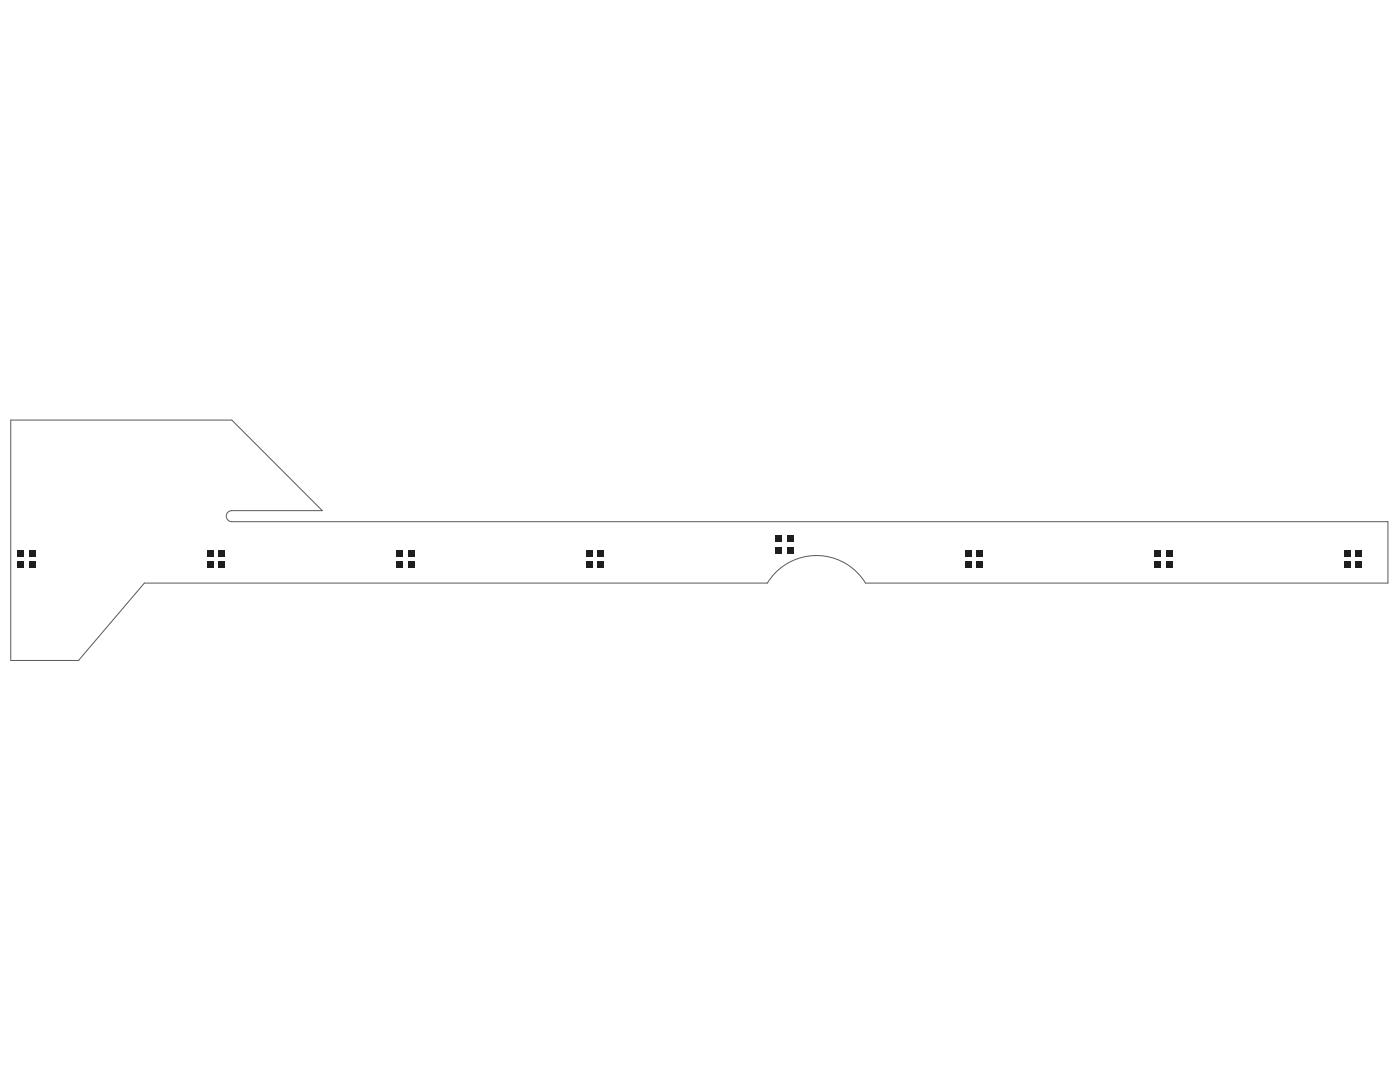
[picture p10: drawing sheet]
<svg xmlns="http://www.w3.org/2000/svg" width="279mm" height="216mm" viewBox="0 0 279 216" stroke-linecap="round" stroke-linejoin="round" font-family="sans-serif">
<path d="M2.1 83.8h44.2l18 18.1h-18a1.1 1.1 0 0 0-1.1 1.1 1.1 1.1 0 0 0 1.1 1.1h230.7v12.2h-104.3a11.5 11.5 0 0 0-19.6 0h-124.3l-13.1 15.5h-13.6z" fill="none" stroke="#5a5a5a" stroke-width=".2"/>
<g fill="#1e1e1e">
<path d="M5.9 112.1h1.2v1.2h-1.2z" fill-rule="evenodd"/>
<path d="M3.5 112.1h1.3v1.2h-1.3z" fill-rule="evenodd"/>
<path d="M43.7 112.1h1.2v1.2h-1.2z" fill-rule="evenodd"/>
<path d="M41.3 112.1h1.3v1.2h-1.3z" fill-rule="evenodd"/>
<path d="M81.5 112.1h1.2v1.2h-1.2z" fill-rule="evenodd"/>
<path d="M117 112.1h1.2v1.2h-1.2z" fill-rule="evenodd"/>
<path d="M154.8 109.2h1.2v1.2h-1.2z" fill-rule="evenodd"/>
<path d="M154.8 106.9h1.2v1.2h-1.2z" fill-rule="evenodd"/>
<path d="M157.1 106.9h1.3v1.2h-1.3z" fill-rule="evenodd"/>
<path d="M157.1 109.2h1.3v1.2h-1.3z" fill-rule="evenodd"/>
<path d="M192.6 112.1h1.2v1.2h-1.2z" fill-rule="evenodd"/>
<path d="M194.9 112.1h1.3v1.2h-1.3z" fill-rule="evenodd"/>
<path d="M232.7 112.1h1.3v1.2h-1.3z" fill-rule="evenodd"/>
<path d="M268.2 112.1h1.3v1.2h-1.3z" fill-rule="evenodd"/>
<path d="M5.9 109.7h1.2v1.3h-1.2z" fill-rule="evenodd"/>
<path d="M3.5 109.7h1.3v1.3h-1.3z" fill-rule="evenodd"/>
<path d="M43.7 109.7h1.2v1.3h-1.2z" fill-rule="evenodd"/>
<path d="M41.3 109.7h1.3v1.3h-1.3z" fill-rule="evenodd"/>
<path d="M81.5 109.7h1.2v1.3h-1.2z" fill-rule="evenodd"/>
<path d="M117 109.7h1.2v1.3h-1.2z" fill-rule="evenodd"/>
<path d="M192.6 109.7h1.2v1.3h-1.2z" fill-rule="evenodd"/>
<path d="M194.9 109.7h1.3v1.3h-1.3z" fill-rule="evenodd"/>
<path d="M232.7 109.7h1.3v1.3h-1.3z" fill-rule="evenodd"/>
<path d="M268.2 109.7h1.3v1.3h-1.3z" fill-rule="evenodd"/>
<path d="M79.2 112.1h1.2v1.2h-1.2z" fill-rule="evenodd"/>
<path d="M119.3 112.1h1.2v1.2h-1.2z" fill-rule="evenodd"/>
<path d="M230.4 112.1h1.2v1.2h-1.2z" fill-rule="evenodd"/>
<path d="M270.6 112.1h1.2v1.2h-1.2z" fill-rule="evenodd"/>
<path d="M79.2 109.7h1.2v1.3h-1.2z" fill-rule="evenodd"/>
<path d="M119.3 109.7h1.2v1.3h-1.2z" fill-rule="evenodd"/>
<path d="M230.4 109.7h1.2v1.3h-1.2z" fill-rule="evenodd"/>
<path d="M270.6 109.7h1.2v1.3h-1.2z" fill-rule="evenodd"/>
</g>
</svg>
